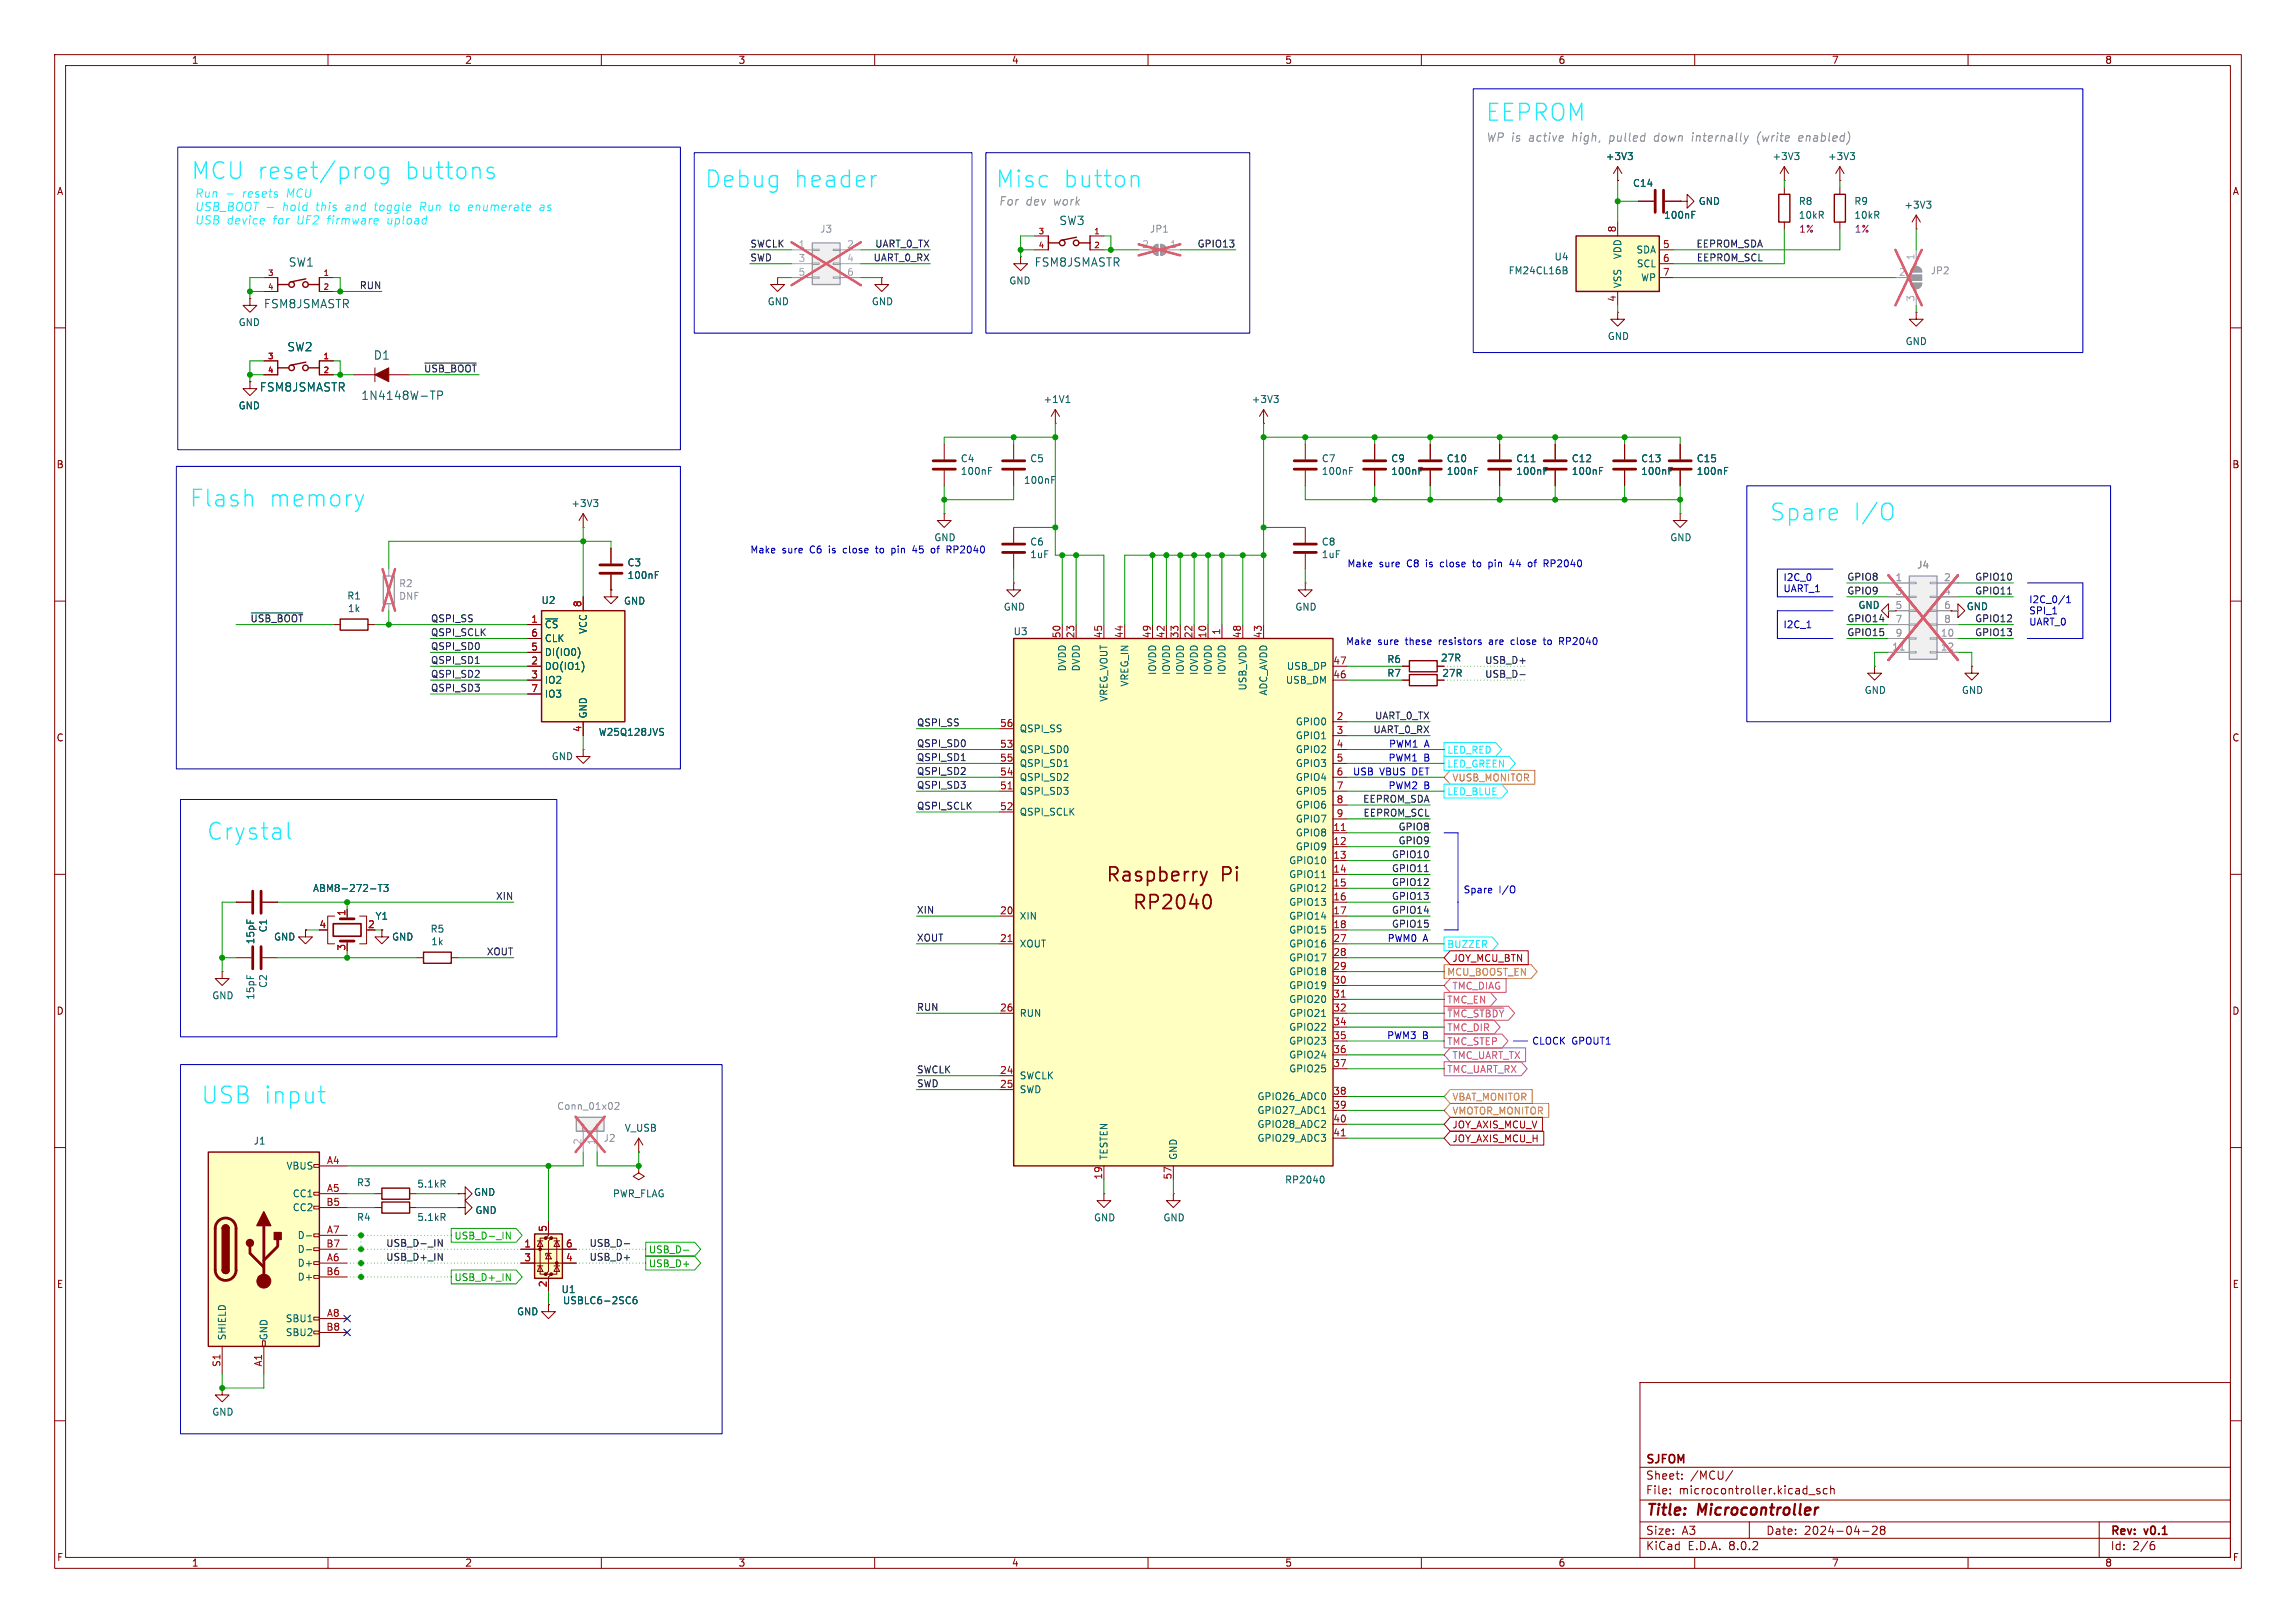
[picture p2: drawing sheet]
<svg xmlns="http://www.w3.org/2000/svg" width="420mm" height="297mm" viewBox="0 0 420 297" stroke-linecap="round" stroke-linejoin="round" font-family="sans-serif">
<defs><g id="words">
<g font-size="4.2" fill="#1de8ff">
<text x="271.7" y="22.5">EEPROM</text>
<text x="34.9" y="33.2">MCU reset/prog</text>
<text x="74.3" y="33.2">buttons</text>
<text x="128.9" y="34.7">Debug</text>
<text x="145.3" y="34.7">header</text>
<text x="182.1" y="34.7">Misc</text>
<text x="194.6" y="34.7">button</text>
<text x="34.6" y="93.1">Flash</text>
<text x="49.3" y="93.1">memory</text>
<text x="323.7" y="95.6">Spare</text>
<text x="339.1" y="95.6">I/O</text>
<text x="37.7" y="154.1">Crystal</text>
<text x="36.7" y="202.3">USB input</text>
</g>
<g font-size="3.5" fill="#840000">
<text x="202.2" y="161.8">Raspberry</text>
<text x="223.3" y="161.8">Pi</text>
<text x="207" y="166.8">RP2040</text>
</g>
<g font-size="2.8" fill="#840000">
<text x="301" y="277.9">Title:</text>
<text x="310.6" y="277.9">Microcontroller</text>
</g>
<g font-size="2.1" fill="#848484">
<text x="271.8" y="26.1">WP is</text>
<text x="279.6" y="26.1">active</text>
<text x="287.7" y="26.1">high,</text>
<text x="294.6" y="26.1">pulled</text>
<text x="302.9" y="26.1">down</text>
<text x="310" y="26.1">internally</text>
<text x="322.1" y="26.1">(write</text>
<text x="329.8" y="26.1">enabled)</text>
<text x="182.6" y="37.8">For</text>
<text x="187.6" y="37.8">dev</text>
<text x="192.7" y="37.8">work</text>
</g>
<g font-size="2.1" fill="#1de8ff">
<text x="35.6" y="36.4">Run</text>
<text x="35.6" y="38.8">USB_BOOT -</text>
<text x="35.6" y="41.3">USB device</text>
<text x="44.4" y="36.4">resets</text>
<text x="49.9" y="41.3">for</text>
<text x="51.7" y="38.8">hold</text>
<text x="52.6" y="36.4">MCU</text>
<text x="54.5" y="41.3">UF2</text>
<text x="57.9" y="38.8">this</text>
<text x="60.1" y="41.3">firmware</text>
<text x="63.5" y="38.8">and</text>
<text x="68.9" y="38.8">toggle</text>
<text x="71.2" y="41.3">upload</text>
<text x="77.3" y="38.8">Run</text>
<text x="82.9" y="38.8">to</text>
<text x="86.5" y="38.8">enumerate</text>
<text x="99.7" y="38.8">as</text>
</g>
<g font-size="2.1" fill="#006464">
<text x="193.7" y="41.4">SW3</text>
<text x="52.7" y="49">SW1</text>
<text x="189.2" y="49">FSM8JSMASTR</text>
<text x="48.2" y="56.6">FSM8JSMASTR</text>
<text x="52.5" y="64.5">SW2</text>
<text x="47.4" y="71.9">FSM8JSMASTR</text>
<text x="68.3" y="66">D1</text>
<text x="66" y="73.4">1N4148W-TP</text>
</g>
<g font-size="2.1" fill="#840000">
<text x="301" y="268.2">SJFOM</text>
<text x="301" y="273.7">File:</text>
<text x="301" y="271">Sheet:</text>
<text x="307.1" y="273.7">microcontroller.kicad_sch</text>
<text x="309.2" y="271">/MCU/</text>
<text x="301" y="281.1">Size:</text>
<text x="307.6" y="281.1">A3</text>
<text x="323" y="281.1">Date:</text>
<text x="330" y="281.1">2024-04-28</text>
<text x="386" y="281.3">Rev:</text>
<text x="392.4" y="281.3">v0.1</text>
<text x="301" y="283.9">KiCad</text>
<text x="308.7" y="283.9">E.D.A.</text>
<text x="316.3" y="283.9">8.0.2</text>
<text x="386" y="283.9">Id:</text>
<text x="390.1" y="283.9">2/6</text>
</g>
<g font-size="1.8" fill="#840000">
<text x="35" y="11.9">1</text>
<text x="85" y="11.9">2</text>
<text x="135" y="11.9">3</text>
<text x="185" y="11.9">4</text>
<text x="235" y="11.9">5</text>
<text x="285" y="11.9">6</text>
<text x="335" y="11.9">7</text>
<text x="385" y="11.9">8</text>
<text x="10.3" y="35.9">A</text>
<text x="408.3" y="35.9">A</text>
<text x="10.3" y="85.9">B</text>
<text x="408.2" y="85.9">B</text>
<text x="346.6" y="111.5">5</text>
<text x="355.5" y="111.5">6</text>
<text x="10.3" y="135.9">C</text>
<text x="408.2" y="135.9">C</text>
<text x="10.3" y="185.9">D</text>
<text x="408.2" y="185.9">D</text>
<text x="10.3" y="235.9">E</text>
<text x="408.3" y="235.9">E</text>
<text x="10.3" y="285.9">F</text>
<text x="35" y="286.9">1</text>
<text x="85" y="286.9">2</text>
<text x="135" y="286.9">3</text>
<text x="185" y="286.9">4</text>
<text x="235" y="286.9">5</text>
<text x="285" y="286.9">6</text>
<text x="335" y="286.9">7</text>
<text x="385" y="286.9">8</text>
<text x="408.3" y="285.9">F</text>
</g>
<g font-size="1.8" fill="#006464">
<text x="293.6" y="29.5">+3V3</text>
<text x="324.1" y="29.5">+3V3</text>
<text x="334.3" y="29.5">+3V3</text>
<text x="298.6" y="34.4">C14</text>
<text x="304.3" y="40.2">100nF</text>
<text x="310.6" y="37.7">GND</text>
<text x="328.9" y="37.7">R8</text>
<text x="328.9" y="40.2">10kR</text>
<text x="339.1" y="37.7">R9</text>
<text x="339.1" y="40.2">10kR</text>
<text x="348.3" y="38.4">+3V3</text>
<text x="284.3" y="47.9">U4</text>
<text x="296.8" y="47.5" transform="rotate(-90 296.8 47.5)">VDD</text>
<text x="299.3" y="46.6">SDA</text>
<text x="184.5" y="52.2">GND</text>
<text x="275.9" y="50.4">FM24CL16B</text>
<text x="296.8" y="52.8" transform="rotate(-90 296.8 52.8)">VSS</text>
<text x="299.3" y="49.1">SCL</text>
<text x="300.1" y="51.7">WP</text>
<text x="43.6" y="59.9">GND</text>
<text x="140.3" y="56.1">GND</text>
<text x="159.4" y="56.1">GND</text>
<text x="294" y="62.4">GND</text>
<text x="348.5" y="63.3">GND</text>
<text x="43.6" y="75.1">GND</text>
<text x="190.8" y="73.9">+1V1</text>
<text x="228.9" y="73.9">+3V3</text>
<text x="175.7" y="84.8">C4</text>
<text x="175.7" y="87.1">100nF</text>
<text x="187.2" y="88.7">100nF</text>
<text x="188.4" y="84.8">C5</text>
<text x="241.7" y="84.8">C7</text>
<text x="241.7" y="87.1">100nF</text>
<text x="254.4" y="84.8">C9</text>
<text x="254.4" y="87.1">100nF</text>
<text x="264.6" y="84.8">C10</text>
<text x="264.6" y="87.1">100nF</text>
<text x="277.3" y="84.8">C11</text>
<text x="277.3" y="87.1">100nF</text>
<text x="287.4" y="84.8">C12</text>
<text x="287.4" y="87.1">100nF</text>
<text x="300.1" y="84.8">C13</text>
<text x="300.1" y="87.1">100nF</text>
<text x="310.3" y="84.8">C15</text>
<text x="310.3" y="87.1">100nF</text>
<text x="104.4" y="93">+3V3</text>
<text x="170.8" y="99.2">GND</text>
<text x="188.4" y="100">C6</text>
<text x="241.7" y="100">C8</text>
<text x="305.4" y="99.2">GND</text>
<text x="114.7" y="103.8">C3</text>
<text x="114.7" y="106.1">100nF</text>
<text x="188.4" y="102.3">1uF</text>
<text x="241.7" y="102.3">1uF</text>
<text x="63.4" y="109.9">R1</text>
<text x="63.5" y="112.2">1k</text>
<text x="99" y="110.7">U2</text>
<text x="114" y="110.8">GND</text>
<text x="183.5" y="111.9">GND</text>
<text x="236.9" y="111.9">GND</text>
<text x="339.8" y="111.6">GND</text>
<text x="359.7" y="111.9">GND</text>
<text x="99.6" y="115.2">~{CS}</text>
<text x="99.6" y="117.7">CLK</text>
<text x="107.5" y="116.1" transform="rotate(-90 107.5 116.1)">VCC</text>
<text x="185.3" y="116.4">U3</text>
<text x="99.6" y="122.8">DO(IO1)</text>
<text x="99.6" y="125.3">IO2</text>
<text x="99.6" y="120.2">DI(IO0)</text>
<text x="195.2" y="123" transform="rotate(-90 195.2 123)">DVDD</text>
<text x="197.7" y="123" transform="rotate(-90 197.7 123)">DVDD</text>
<text x="206.6" y="125.7" transform="rotate(-90 206.6 125.7)">VREG_IN</text>
<text x="211.7" y="123.6" transform="rotate(-90 211.7 123.6)">IOVDD</text>
<text x="214.2" y="123.6" transform="rotate(-90 214.2 123.6)">IOVDD</text>
<text x="216.8" y="123.6" transform="rotate(-90 216.8 123.6)">IOVDD</text>
<text x="219.3" y="123.6" transform="rotate(-90 219.3 123.6)">IOVDD</text>
<text x="221.8" y="123.6" transform="rotate(-90 221.8 123.6)">IOVDD</text>
<text x="224.4" y="123.6" transform="rotate(-90 224.4 123.6)">IOVDD</text>
<text x="235.1" y="125.3">USB_DM</text>
<text x="235.3" y="122.8">USB_DP</text>
<text x="253.7" y="121.5">R6</text>
<text x="253.7" y="124.1">R7</text>
<text x="263.5" y="121.3">27R</text>
<text x="263.7" y="124.1">27R</text>
<text x="99.6" y="127.9">IO3</text>
<text x="107.5" y="131.6" transform="rotate(-90 107.5 131.6)">GND</text>
<text x="202.8" y="128.5" transform="rotate(-90 202.8 128.5)">VREG_VOUT</text>
<text x="228.2" y="126.5" transform="rotate(-90 228.2 126.5)">USB_VDD</text>
<text x="232" y="127.4" transform="rotate(-90 232 127.4)">ADC_AVDD</text>
<text x="341" y="127.2">GND</text>
<text x="358.8" y="127.2">GND</text>
<text x="109.4" y="134.8">W25Q128JVS</text>
<text x="186.4" y="134.2">QSPI_SS</text>
<text x="236.9" y="132.9">GPIO0</text>
<text x="236.9" y="135.5">GPIO1</text>
<text x="100.8" y="139.3">GND</text>
<text x="186.4" y="138">QSPI_SD0</text>
<text x="186.4" y="143.1">QSPI_SD2</text>
<text x="186.4" y="140.6">QSPI_SD1</text>
<text x="236.9" y="138">GPIO2</text>
<text x="236.9" y="140.6">GPIO3</text>
<text x="236.9" y="143.1">GPIO4</text>
<text x="186.4" y="145.6">QSPI_SD3</text>
<text x="186.4" y="149.5">QSPI_SCLK</text>
<text x="236.9" y="145.6">GPIO5</text>
<text x="236.9" y="148.2">GPIO6</text>
<text x="236.9" y="153.3">GPIO8</text>
<text x="236.9" y="155.8">GPIO9</text>
<text x="236.9" y="150.7">GPIO7</text>
<text x="235.7" y="158.3">GPIO10</text>
<text x="235.7" y="160.9">GPIO11</text>
<text x="57.2" y="163.4">ABM8-272-T3</text>
<text x="235.7" y="163.4">GPIO12</text>
<text x="235.7" y="166">GPIO13</text>
<text x="46.7" y="172.9" transform="rotate(-90 46.7 172.9)">15pF</text>
<text x="49" y="170.7" transform="rotate(-90 49 170.7)">C1</text>
<text x="50" y="172.3">GND</text>
<text x="68.6" y="168.5">Y1</text>
<text x="71.6" y="172.3">GND</text>
<text x="78.7" y="170.9">R5</text>
<text x="78.8" y="173.2">1k</text>
<text x="186.4" y="168.5">XIN</text>
<text x="186.4" y="173.6">XOUT</text>
<text x="235.7" y="168.5">GPIO14</text>
<text x="235.7" y="171">GPIO15</text>
<text x="235.7" y="173.6">GPIO16</text>
<text x="235.7" y="176.1">GPIO17</text>
<text x="235.7" y="178.7">GPIO18</text>
<text x="38.7" y="183.1">GND</text>
<text x="46.7" y="183.1" transform="rotate(-90 46.7 183.1)">15pF</text>
<text x="49" y="180.9" transform="rotate(-90 49 180.9)">C2</text>
<text x="235.7" y="181.2">GPIO19</text>
<text x="235.7" y="183.7">GPIO20</text>
<text x="186.4" y="186.3">RUN</text>
<text x="235.7" y="186.3">GPIO21</text>
<text x="235.7" y="188.8">GPIO22</text>
<text x="235.7" y="191.4">GPIO23</text>
<text x="186.4" y="197.7">SWCLK</text>
<text x="235.7" y="193.9">GPIO24</text>
<text x="235.7" y="196.4">GPIO25</text>
<text x="186.4" y="200.3">SWD</text>
<text x="229.9" y="201.5">GPIO26_ADC0</text>
<text x="46.3" y="209.7">J1</text>
<text x="114.2" y="207.3">V_USB</text>
<text x="229.9" y="204.1">GPIO27_ADC1</text>
<text x="229.9" y="206.6">GPIO28_ADC2</text>
<text x="229.9" y="209.1">GPIO29_ADC3</text>
<text x="52.3" y="214.2">VBUS</text>
<text x="202.8" y="212.3" transform="rotate(-90 202.8 212.3)">TESTEN</text>
<text x="215.5" y="212.3" transform="rotate(-90 215.5 212.3)">GND</text>
<text x="53.5" y="219.3">CC1</text>
<text x="53.5" y="221.8">CC2</text>
<text x="65.2" y="217.3">R3</text>
<text x="76.2" y="217.5">5.1kR</text>
<text x="86.6" y="219">GND</text>
<text x="112" y="219.3">PWR_FLAG</text>
<text x="235" y="216.8">RP2040</text>
<text x="54.4" y="226.9">D-</text>
<text x="65.2" y="223.6">R4</text>
<text x="76.2" y="223.6">5.1kR</text>
<text x="86.9" y="222.4">GND</text>
<text x="200" y="223.7">GND</text>
<text x="212.7" y="223.7">GND</text>
<text x="54.4" y="232">D+</text>
<text x="54.4" y="229.5">D-</text>
<text x="54.4" y="234.5">D+</text>
<text x="102.6" y="236.8">U1</text>
<text x="102.9" y="238.9">USBLC6-2SC6</text>
<text x="41.5" y="245.4" transform="rotate(-90 41.5 245.4)">SHIELD</text>
<text x="49.1" y="245.4" transform="rotate(-90 49.1 245.4)">GND</text>
<text x="52.2" y="242.2">SBU1</text>
<text x="52.2" y="244.7">SBU2</text>
<text x="94.5" y="240.9">GND</text>
<text x="38.7" y="259.3">GND</text>
</g>
<g font-size="1.8" fill="#0f0f0f">
<text x="137.2" y="45.4">SWCLK</text>
<text x="137.2" y="47.9">SWD</text>
<text x="159.7" y="47.9">UART_0_RX</text>
<text x="160" y="45.4">UART_0_TX</text>
<text x="219" y="45.4">GPIO13</text>
<text x="310.2" y="45.4">EEPROM_SDA</text>
<text x="310.3" y="47.9">EEPROM_SCL</text>
<text x="65.7" y="53">RUN</text>
<text x="77.5" y="68.2">~{USB_BOOT}</text>
<text x="337.8" y="106.3">GPIO8</text>
<text x="361.2" y="106.3">GPIO10</text>
<text x="45.7" y="114">~{USB_BOOT}</text>
<text x="78.7" y="114">QSPI_SS</text>
<text x="337.8" y="114">GPIO14</text>
<text x="337.8" y="108.9">GPIO9</text>
<text x="361.2" y="114">GPIO12</text>
<text x="361.2" y="108.9">GPIO11</text>
<text x="78.7" y="119">QSPI_SD0</text>
<text x="78.7" y="116.5">QSPI_SCLK</text>
<text x="337.8" y="116.5">GPIO15</text>
<text x="361.2" y="116.5">GPIO13</text>
<text x="78.7" y="124.1">QSPI_SD2</text>
<text x="78.7" y="121.6">QSPI_SD1</text>
<text x="271.6" y="124.1">USB_D-</text>
<text x="271.6" y="121.6">USB_D+</text>
<text x="78.7" y="126.7">QSPI_SD3</text>
<text x="251.4" y="131.7">UART_0_TX</text>
<text x="167.6" y="133">QSPI_SS</text>
<text x="167.6" y="136.8">QSPI_SD0</text>
<text x="251.1" y="134.3">UART_0_RX</text>
<text x="167.6" y="141.9">QSPI_SD2</text>
<text x="167.6" y="139.4">QSPI_SD1</text>
<text x="167.6" y="144.4">QSPI_SD3</text>
<text x="167.6" y="148.2">QSPI_SCLK</text>
<text x="249.3" y="147">EEPROM_SDA</text>
<text x="249.3" y="149.5">EEPROM_SCL</text>
<text x="255.7" y="152.1">GPIO8</text>
<text x="255.7" y="154.6">GPIO9</text>
<text x="254.5" y="159.7">GPIO11</text>
<text x="254.5" y="157.1">GPIO10</text>
<text x="90.6" y="164.8">XIN</text>
<text x="167.6" y="167.3">XIN</text>
<text x="254.5" y="162.2">GPIO12</text>
<text x="254.5" y="164.8">GPIO13</text>
<text x="254.5" y="167.3">GPIO14</text>
<text x="167.6" y="172.4">XOUT</text>
<text x="254.5" y="169.8">GPIO15</text>
<text x="88.9" y="174.9">XOUT</text>
<text x="167.6" y="185.1">RUN</text>
<text x="167.6" y="196.5">SWCLK</text>
<text x="167.6" y="199">SWD</text>
<text x="70.6" y="230.8">USB_D+_IN</text>
<text x="70.6" y="228.3">USB_D-_IN</text>
<text x="107.7" y="228.3">USB_D-</text>
<text x="107.7" y="230.8">USB_D+</text>
</g>
<g font-size="1.8" fill="#aaa">
<text x="146" y="45.5">1</text>
<text x="154.9" y="45.5">2</text>
<text x="208.8" y="45.5">2</text>
<text x="213.9" y="45.5">1</text>
<text x="350.3" y="47.7" transform="rotate(-90 350.3 47.7)">1</text>
<text x="146" y="48">3</text>
<text x="146" y="50.5">5</text>
<text x="154.9" y="48">4</text>
<text x="154.9" y="50.5">6</text>
<text x="347.3" y="50.5">2</text>
<text x="350.3" y="55.3" transform="rotate(-90 350.3 55.3)">3</text>
<text x="346.6" y="106.4">1</text>
<text x="355.5" y="106.4">2</text>
<text x="346.6" y="109">3</text>
<text x="355.5" y="109">4</text>
<text x="346" y="119.1">11</text>
<text x="346.6" y="114">7</text>
<text x="346.6" y="116.6">9</text>
<text x="354.9" y="116.6">10</text>
<text x="354.9" y="119.1">12</text>
<text x="355.5" y="114">8</text>
<text x="106.4" y="209.6" transform="rotate(-90 106.4 209.6)">2</text>
<text x="109" y="209.6" transform="rotate(-90 109 209.6)">1</text>
</g>
<g font-size="1.8" fill="#989898">
<text x="149.9" y="42.8">J3</text>
<text x="210.3" y="42.8">JP1</text>
<text x="353.1" y="50.4">JP2</text>
<text x="72.9" y="107.6">R2</text>
<text x="350.6" y="104.2">J4</text>
<text x="72.9" y="110">DNF</text>
<text x="101.8" y="203.3">Conn_01x02</text>
<text x="110.3" y="209.1">J2</text>
</g>
<g font-size="1.8" fill="#a90000">
<text x="295.7" y="42.6" transform="rotate(-90 295.7 42.6)">8</text>
<text x="304.1" y="45.5">5</text>
<text x="304.1" y="48">6</text>
<text x="304.1" y="50.5">7</text>
<text x="295.7" y="55.3" transform="rotate(-90 295.7 55.3)">4</text>
<text x="106.4" y="111.2" transform="rotate(-90 106.4 111.2)">8</text>
<text x="97.1" y="114">1</text>
<text x="97.1" y="119.1">5</text>
<text x="97.1" y="116.6">6</text>
<text x="194.1" y="116.9" transform="rotate(-90 194.1 116.9)">50</text>
<text x="196.6" y="116.9" transform="rotate(-90 196.6 116.9)">23</text>
<text x="201.7" y="116.9" transform="rotate(-90 201.7 116.9)">45</text>
<text x="205.5" y="116.9" transform="rotate(-90 205.5 116.9)">44</text>
<text x="210.6" y="116.9" transform="rotate(-90 210.6 116.9)">49</text>
<text x="213.1" y="116.9" transform="rotate(-90 213.1 116.9)">42</text>
<text x="215.6" y="116.9" transform="rotate(-90 215.6 116.9)">33</text>
<text x="218.2" y="116.9" transform="rotate(-90 218.2 116.9)">22</text>
<text x="220.7" y="116.9" transform="rotate(-90 220.7 116.9)">10</text>
<text x="223.3" y="116.3" transform="rotate(-90 223.3 116.3)">1</text>
<text x="227.1" y="116.9" transform="rotate(-90 227.1 116.9)">48</text>
<text x="230.9" y="116.9" transform="rotate(-90 230.9 116.9)">43</text>
<text x="97.1" y="121.7">2</text>
<text x="97.1" y="124.2">3</text>
<text x="243.8" y="124.2">46</text>
<text x="243.8" y="121.7">47</text>
<text x="97.1" y="126.7">7</text>
<text x="244.4" y="131.8">2</text>
<text x="106.4" y="134.1" transform="rotate(-90 106.4 134.1)">4</text>
<text x="182.8" y="136.9">53</text>
<text x="182.8" y="133.1">56</text>
<text x="244.4" y="134.4">3</text>
<text x="244.4" y="136.9">4</text>
<text x="182.8" y="142">54</text>
<text x="182.8" y="139.4">55</text>
<text x="244.4" y="139.4">5</text>
<text x="244.4" y="142">6</text>
<text x="182.8" y="144.5">51</text>
<text x="182.8" y="148.3">52</text>
<text x="244.4" y="144.5">7</text>
<text x="244.4" y="147.1">8</text>
<text x="244.4" y="149.6">9</text>
<text x="243.8" y="152.1">11</text>
<text x="243.8" y="154.7">12</text>
<text x="243.8" y="157.2">13</text>
<text x="243.8" y="159.8">14</text>
<text x="63.2" y="167.7" transform="rotate(-90 63.2 167.7)">1</text>
<text x="182.8" y="167.4">20</text>
<text x="243.8" y="162.3">15</text>
<text x="243.8" y="164.8">16</text>
<text x="243.8" y="167.4">17</text>
<text x="58.3" y="169.9">4</text>
<text x="67.2" y="169.9">2</text>
<text x="182.8" y="172.5">21</text>
<text x="243.8" y="169.9">18</text>
<text x="243.8" y="172.5">27</text>
<text x="63.2" y="174.1" transform="rotate(-90 63.2 174.1)">3</text>
<text x="243.8" y="175">28</text>
<text x="243.8" y="177.5">29</text>
<text x="182.8" y="185.2">26</text>
<text x="243.8" y="180.1">30</text>
<text x="243.8" y="182.6">31</text>
<text x="243.8" y="185.2">32</text>
<text x="243.8" y="187.7">34</text>
<text x="243.8" y="190.2">35</text>
<text x="182.8" y="196.6">24</text>
<text x="243.8" y="192.8">36</text>
<text x="243.8" y="195.3">37</text>
<text x="182.8" y="199.1">25</text>
<text x="243.8" y="200.4">38</text>
<text x="243.8" y="202.9">39</text>
<text x="243.8" y="205.5">40</text>
<text x="243.8" y="208">41</text>
<text x="59.7" y="213.1">A4</text>
<text x="201.7" y="215.9" transform="rotate(-90 201.7 215.9)">19</text>
<text x="214.4" y="215.9" transform="rotate(-90 214.4 215.9)">57</text>
<text x="59.6" y="220.7">B5</text>
<text x="59.7" y="218.2">A5</text>
<text x="59.7" y="225.8">A7</text>
<text x="100.1" y="225.5" transform="rotate(-90 100.1 225.5)">5</text>
<text x="59.6" y="233.4">B6</text>
<text x="59.6" y="228.3">B7</text>
<text x="59.7" y="230.9">A6</text>
<text x="95.8" y="228.3">1</text>
<text x="95.8" y="230.9">3</text>
<text x="103.4" y="230.9">4</text>
<text x="103.4" y="228.3">6</text>
<text x="100.1" y="235.7" transform="rotate(-90 100.1 235.7)">2</text>
<text x="59.6" y="243.6">B8</text>
<text x="59.7" y="241">A8</text>
<text x="40.4" y="250.2" transform="rotate(-90 40.4 250.2)">S1</text>
<text x="48" y="250.2" transform="rotate(-90 48 250.2)">A1</text>
</g>
<g font-size="1.8" fill="#840084">
<text x="329" y="42.8">1%</text>
<text x="339.2" y="42.8">1%</text>
</g>
<g font-size="1.8" fill="#0000c2">
<text x="137.2" y="101.4">Make</text>
<text x="143" y="101.4">sure</text>
<text x="148.3" y="101.4">C6</text>
<text x="151.9" y="101.4">is</text>
<text x="154.7" y="101.4">close</text>
<text x="160.9" y="101.4">to</text>
<text x="164" y="101.4">pin</text>
<text x="168" y="101.4">45</text>
<text x="171.6" y="101.4">of</text>
<text x="174.7" y="101.4">RP2040</text>
<text x="246.4" y="103.9">Make</text>
<text x="252.3" y="103.9">sure</text>
<text x="257.5" y="103.9">C8</text>
<text x="261.1" y="103.9">is</text>
<text x="263.9" y="103.9">close</text>
<text x="270.1" y="103.9">to</text>
<text x="273.2" y="103.9">pin</text>
<text x="277.3" y="103.9">44</text>
<text x="280.8" y="103.9">of</text>
<text x="283.9" y="103.9">RP2040</text>
<text x="326.1" y="106.5">I2C_0</text>
<text x="326.1" y="108.6">UART_1</text>
<text x="371.1" y="110.6">I2C_0/1</text>
<text x="371.1" y="112.6">SPI_1</text>
<text x="246.1" y="118.1">Make</text>
<text x="252" y="118.1">sure</text>
<text x="257.2" y="118.1">these</text>
<text x="263.5" y="118.1">resistors</text>
<text x="272.9" y="118.1">are</text>
<text x="277.1" y="118.1">close</text>
<text x="283.3" y="118.1">to</text>
<text x="286.3" y="118.1">RP2040</text>
<text x="326.1" y="115.2">I2C_1</text>
<text x="371.1" y="114.7">UART_0</text>
<text x="254" y="137">PWM1</text>
<text x="260.5" y="137">A</text>
<text x="247.4" y="142.1">USB</text>
<text x="252.4" y="142.1">VBUS</text>
<text x="253.9" y="139.6">PWM1</text>
<text x="258.4" y="142.1">DET</text>
<text x="260.5" y="139.6">B</text>
<text x="253.9" y="144.6">PWM2</text>
<text x="260.5" y="144.6">B</text>
<text x="267.6" y="163.7">Spare</text>
<text x="274.2" y="163.7">I/O</text>
<text x="253.7" y="172.6">PWM0</text>
<text x="260.3" y="172.6">A</text>
<text x="253.6" y="190.4">PWM3</text>
<text x="260.2" y="190.4">B</text>
<text x="280.2" y="191.4">CLOCK</text>
<text x="287.5" y="191.4">GPOUT1</text>
</g>
<g font-size="1.8" fill="#0ff">
<text x="264.6" y="138.1">LED_RED</text>
<text x="264.6" y="140.7">LED_GREEN</text>
<text x="264.6" y="145.7">LED_BLUE</text>
<text x="264.6" y="173.7">BUZZER</text>
</g>
<g font-size="1.8" fill="#dd8500">
<text x="265.6" y="143.2">VUSB_MONITOR</text>
<text x="264.6" y="178.8">MCU_BOOST_EN</text>
<text x="265.6" y="201.6">VBAT_MONITOR</text>
<text x="265.6" y="204.2">VMOTOR_MONITOR</text>
</g>
<g font-size="1.8" fill="#c20000">
<text x="265.6" y="176.2">JOY_MCU_BTN</text>
<text x="265.6" y="206.7">JOY_AXIS_MCU_V</text>
<text x="265.6" y="209.2">JOY_AXIS_MCU_H</text>
</g>
<g font-size="1.8" fill="#c200c2">
<text x="264.6" y="183.8">TMC_EN</text>
<text x="265.6" y="181.3">TMC_DIAG</text>
<text x="264.6" y="188.9">TMC_DIR</text>
<text x="264.6" y="186.4">~{TMC_STBDY}</text>
<text x="264.6" y="191.5">TMC_STEP</text>
<text x="264.6" y="196.5">TMC_UART_RX</text>
<text x="265.6" y="194">TMC_UART_TX</text>
</g>
<g font-size="1.8" fill="#00c200">
<text x="83" y="227">USB_D-_IN</text>
<text x="118.6" y="232.1">USB_D+</text>
<text x="118.6" y="229.6">USB_D-</text>
<text x="83" y="234.6">USB_D+_IN</text>
</g>
<g font-size="1.4" fill="#a90000">
<text x="189.9" y="42.9">3</text>
<text x="189.9" y="45.5">4</text>
<text x="200" y="42.9">1</text>
<text x="200" y="45.5">2</text>
<text x="48.9" y="50.5">3</text>
<text x="48.9" y="53.1">4</text>
<text x="59.1" y="50.5">1</text>
<text x="59.1" y="53.1">2</text>
<text x="48.9" y="65.8">3</text>
<text x="59.1" y="65.8">1</text>
<text x="48.9" y="68.3">4</text>
<text x="59.1" y="68.3">2</text>
</g>
</g></defs>
<g fill="none" stroke="#840000" stroke-width=".18">
<path d="M10 10h400v277h-400zM12 12h396v273h-396zM60 10v2M110 10v2M160 10v2M210 10v2M260 10v2M310 10v2M360 10v2M10 60h2M408 60h2M64.8 68.6h3.8"/>
<path d="M68.6 67.3v2.6M71.1 68.6h3.8M10 110h2M345.4 111.8v-1.3l-1.2 1.3 1.2 1.2v-1.2h1.3M408 110h2M10 160h2M408 160h2M10 210h2M408 210h2M10 260h2M300 253h108v32h-108zM408 260h2"/>
<path d="M300 278.5h108M300 274.5h108M300 268.5h108M305.5 273.2v.2M305.5 272.5v.1M307.7 270.5v.2M307.7 269.8v.1M316.9 269.1l-1.2 1.9M320 278.5v3M330.9 273.5h1.1M332.9 272.5l-.4-.1-.2 .2 .1 .2 .5 .2v.3h-.6M334.2 272.5l-.4-.1-.3 .3v.4l.2 .2h.5"/>
<path d="M334.9 272.5l.2-.1 .3 .1 .1 .9M334.9 271.9v1.5M342.5 279.4l.6-.1 .2 .1 .1 .3-1 1.1h1M344.2 279.9l-.3-.3 .3-.3h.3l.3 .3-.3 .3M344.2 279.9l-.3 .3v.3l.3 .3h.3l.3-.3-.1-.4-.2-.2M344.2 279.9h.3M384 278.5v6.5M60 285v2M110 285v2M160 285v2M210 285v2M260 285v2"/>
<path d="M300 281.5h108M310 285v2M340.7 280.2h1.2M360 285v2M393.6 282.7h.3l.3 .2-.1 .5-.5 .2M394 282.1l-.4 .1"/>
</g>
<path d="M332.6 275.9l-.5 .2" fill="none" stroke="#840000" stroke-width=".4"/>
<path d="M68.6 68.6l2.5-1.3v2.6z" fill="#840000" stroke="#840000" stroke-width=".18"/>
<path d="M78.7 71.6h.9M80.1 72.4l.7-.1 .2-.2-.1-.4-.2-.1h-.6v1.5" fill="none" stroke="#006464" stroke-width=".18"/>
<path d="M148.6 44.5h5.1v7.6h-5.1z" fill="#f0f0f0"/>
<g fill="none" stroke="#a1a1a1" stroke-width=".18">
<path d="M144.8 45.7h3.8M144.8 48.3h3.8M144.8 50.8h3.8M148.6 50.7h1.3v.2h-1.3zM148.6 48.1h1.3v.3h-1.3zM148.6 45.6h1.3v.2h-1.3zM152.4 50.7h1.3v.2h-1.3zM152.4 48.1h1.3v.3h-1.3zM152.4 45.6h1.3v.2h-1.3zM153.7 45.7h3.8M153.7 48.3h3.8M153.7 50.8h3.8"/>
<path d="M71.1 104.1v1.3M71.1 110.5v1.3"/>
</g>
<path d="M148.6 44.5h5.1v7.6h-5.1zM70.1 105.4h2v5.1h-2z" fill="none" stroke="#a1a1a1" stroke-width=".25"/>
<path d="M144.8 44.3l12.7 7.9M157.5 44.3l-12.7 7.9M70 104.1l2.3 7.7M72.3 104.1l-2.3 7.7" fill="none" stroke="#e65255" stroke-width=".46"/>
<g fill="none" stroke="#840000" stroke-width=".18">
<path d="M142.2 50.8v1.3h1.3l-1.3 1.2-1.2-1.2h1.2M142.2 50.8h.1M161.3 50.8v1.3h1.3l-1.3 1.2-1.3-1.2h1.3M161.3 50.8h.1M186.7 47v1.3h-1.3l1.3 1.2 1.3-1.2h-1.3M186.7 47h.1M189.2 43.2h2.6M189.2 45.7h2.6M199.4 43.2h2.5M199.4 45.7h2.5M193 77.5h.1M193 74.9l-.7 1.3"/>
<path d="M193 74.9v2.6M193 74.9l.8 1.3M172.7 81.3v2.8M172.7 86.1v2.8M185.4 96.5v2.8M284.5 81.3v2.8M284.5 86.1v2.8M185.4 101.3v2.8M256.5 121.9h1.3M256.5 124.5h1.3M262.9 121.9h1.3M262.9 124.5h1.3"/>
</g>
<g fill="none" stroke="#840000" stroke-width=".25">
<path d="M191.8 43.2v2.5M191.8 44.5h2M196.9 43.4l-2.8 .6M197.4 44.5h2M199.4 43.2v2.5M257.8 120.9h5.1v2h-5.1zM257.8 123.4h5.1v2.1h-5.1z"/>
<circle cx="194.3" cy="44.5" r=".51"/>
<circle cx="196.9" cy="44.5" r=".51"/>
</g>
<path d="M195 73.7h.7M195.1 72.7l.3-.3v1.3M180.8 86.1h.5M180.8 85.5h.6M292.6 86.1h.4M292.6 85.5h.6" fill="none" stroke="#006464" stroke-width=".18"/>
<path d="M170.7 85.9h4.1M170.7 84.3h4.1M183.4 99.6h4.1M282.4 85.9h4.1M282.4 84.3h4.1M183.4 101.1h4.1" fill="none" stroke="#840000" stroke-width=".51"/>
<path d="M288.3 43.2h15.2v10.1h-15.2z" fill="#ffffc2"/>
<path d="M325.4 35.6h2v5h-2zM335.5 35.6h2.1v5h-2.1zM288.3 43.2h15.2v10.1h-15.2zM62.2 113.3h5.1v2h-5.1z" fill="none" stroke="#840000" stroke-width=".25"/>
<g fill="none" stroke="#840000" stroke-width=".18">
<path d="M295.9 33h.1M295.9 30.5v2.5M295.9 30.5l-.8 1.3M295.9 30.5l.8 1.3M299.7 36.8h2.8M304.5 36.8h2.8M326.4 33h.1M326.4 30.5v2.5M326.4 34.3v1.3M326.4 30.5l-.8 1.3M326.4 30.5l.8 1.3M336.5 33h.1"/>
<path d="M336.5 30.5v2.5M336.5 34.3v1.3M336.5 30.5l-.7 1.3M336.5 30.5l.8 1.3M350.5 39.4l-.7 1.2M350.5 39.4v2.5M350.5 39.4l.8 1.2M295.9 40.6v2.6M295.9 53.3v2.6M303.5 45.7h2.6M303.5 48.3h2.6M303.5 50.8h2.6"/>
<path d="M326.4 40.6v1.3M336.5 40.6v1.3M350.5 57.2v1.2h1.3l-1.3 1.3-1.3-1.3h1.3M350.5 57.2h.1M350.5 41.9h.1M61 114.3h1.2M67.3 114.3h1.3M111.8 108v1.2h1.2l-1.2 1.3-1.3-1.3h1.3M111.8 108h.1M111.8 100.3v2.8M111.8 105.2v2.8M106.7 137.2v1.2h1.2l-1.2 1.3-1.3-1.3h1.3"/>
<path d="M106.7 137.2h.1"/>
</g>
<g fill="none" stroke="#006464" stroke-width=".18">
<path d="M297.8 27.9h.8l-.4 .5M298.3 28.4l.3 .3v.3l-.3 .2M309.5 39.3h.4M309.5 38.7h.6M328.3 27.9h.8l-.5 .5M328.8 28.4l.3 .3v.3l-.3 .2M338.4 27.9h.8l-.4 .5M339 28.4l.2 .3v.3l-.2 .2M352.4 36.8h.8l-.4 .5M353 37.3l.2 .3v.3l-.2 .2M285.9 48.8l.6 .2 .1 .2-.2 .2M285.9 49.4h.5"/>
<path d="M286.4 49.4l.3 .3-.1 .3-.7 .1M119.9 105.2h.4M119.9 104.6h.6"/>
</g>
<path d="M346.7 50.8h2.8M349.5 51.8h2a1.02 1.02 0 0 1-1 1 1.02 1.02 0 0 1-1-1zM349.8 49.1a1.02 1.02 0 0 1 1.1-.3 1.02 1.02 0 0 1 .6 1h-2zM350.5 45.7v3.1M350.5 52.8v3.1" fill="none" stroke="#a1a1a1" stroke-width=".18"/>
<g fill="#a1a1a1" stroke="#a1a1a1" stroke-width=".18">
<path d="M349.8 49.1a1.02 1.02 0 0 1 1.1-.3 1.02 1.02 0 0 1 .6 1h-2z"/>
<path d="M349.5 50.3h2v1h-2z"/>
<path d="M349.5 51.8h2a1.02 1.02 0 0 1-1 1 1.02 1.02 0 0 1-1-1z"/>
</g>
<path d="M346.7 45.7l4.8 10.2M351.5 45.7l-4.8 10.2" fill="none" stroke="#e65255" stroke-width=".46"/>
<path d="M302.8 34.8v4.1M304.3 34.8v4.1M109.7 104.9h4.1M109.7 103.4h4.1" fill="none" stroke="#840000" stroke-width=".51"/>
<path d="M99.1 111.8h15.2v20.3h-15.2z" fill="#ffffc2"/>
<path d="M99.1 111.8h15.2v20.3h-15.2zM77.5 174.2h5v2.1h-5zM69.8 217.4h5.1v2.1h-5.1z" fill="none" stroke="#840000" stroke-width=".25"/>
<g fill="none" stroke="#840000" stroke-width=".18">
<path d="M231.1 77.5h.1M231.1 74.9l-.7 1.3M231.1 74.9v2.6M231.1 74.9l.8 1.3M172.7 94v1.3h1.3l-1.3 1.2-1.3-1.2h1.3M172.7 94h.1M185.4 81.3v2.8M185.4 86.1v2.8M96.5 114.3h2.6M96.5 119.4h2.6M96.5 116.8h2.6M106.7 109.2v2.6"/>
<path d="M96.5 121.9h2.6M96.5 124.5h2.6M96.5 127h2.6M106.7 132.1v2.5M55.9 170.2v1.3h1.2l-1.2 1.2-1.3-1.2h1.3M55.9 170.2h.1M59.7 170.2h.2M61.2 167.6h-1.3v5.1h1.3M63.5 166.4v1.2M63.5 172.2v.5M65.8 167.6h1.3v5.1h-1.3M69.8 170.2v1.3h1.3l-1.3 1.2-1.2-1.2h1.2"/>
<path d="M69.8 170.2h.1M76.2 175.3h1.3M82.5 175.3h1.3M68.6 218.4h1.2M74.9 218.4h1.3"/>
</g>
<g fill="none" stroke="#006464" stroke-width=".18">
<path d="M233 72.4h.8l-.4 .5M233.6 72.9l.2 .2v.3l-.2 .3M192.4 87.8h.4M192.4 87.2h.6M105.8 118.6a1.49 1.49 0 0 1 0 1.8M106.7 121.6v.8M120.9 133.3l.5 .1M121.1 134l.3 .2-.3 .4M67.8 162.7h1M69.2 161.9h.7M69.5 161.9v1.2M70.2 161.9h.8l-.4 .5 .3 .1v.5l-.2 .1-.5-.1"/>
<path d="M81 216.6l.4 .6M81.4 216.1v.4"/>
</g>
<path d="M61 169h5v2.3h-5z" fill="none" stroke="#840000" stroke-width=".3"/>
<path d="M183.4 85.9h4.1M183.4 84.3h4.1M62.2 168.1h2.6M62.2 172.2h2.6" fill="none" stroke="#840000" stroke-width=".51"/>
<path d="M97.8 225.8h5.1v8.1h-5.1z" fill="#ffffc2"/>
<g fill="#840000" stroke="#840000" stroke-width=".18">
<circle cx="98.8" cy="228.6" r=".25"/>
<circle cx="99.8" cy="233.2" r=".25"/>
<circle cx="99.8" cy="226.6" r=".25"/>
<circle cx="100.8" cy="233.2" r=".25"/>
<circle cx="100.8" cy="226.6" r=".25"/>
<circle cx="101.9" cy="231.1" r=".25"/>
</g>
<g fill="none" stroke="#840000" stroke-width=".18">
<path d="M342.9 121.9v1.3h1.3l-1.3 1.3-1.3-1.3h1.3M342.9 121.9h.1M116.8 213.4v1.2l1.1 .7-1.1 .6-1-.6 1-.7M116.8 213.4h.1M68.6 221h1.2M74.9 221h1.3M95.2 231.1h10.2M95.2 228.6h10.2M98.3 231.6h1M98.3 227.1h1M98.8 227.1l.5 1h-1zM98.8 231.6l.5 1.1h-1z"/>
<path d="M99.8 226.6h-1v6.6h1M100.3 229.4l.5 1h-1zM100.3 223.5v2.6l-.5 .5h1l-.5 .5v5.6l-.5 .5h1l-.5 .5v2.5M100.8 229.4h-1v.3M100.8 226.6h1.1v6.6h-1.1M101.3 231.6h1.1M101.3 227.1h1.1M101.9 231.6l.5 1.1h-1.1zM101.9 227.1l.5 1h-1.1z"/>
</g>
<path d="M69.8 220h5.1v2h-5.1zM97.8 225.8h5.1v8.1h-5.1z" fill="none" stroke="#840000" stroke-width=".25"/>
<path d="M81 222.7l.4 .6M81.4 222.2v.4M116.4 237.3l-.4 .1a.86 .86 0 0 0 0 1.2l.5-.1v-.5l-.2-.2-.4 .1-.1 .1" fill="none" stroke="#006464" stroke-width=".18"/>
<path d="M208.3 45.7h2.5M211.1 45l.7-.3v2a1.02 1.02 0 0 1-.9-.6 1.02 1.02 0 0 1 .2-1.1zM212.3 44.7a1.02 1.02 0 0 1 1.1 1 1.02 1.02 0 0 1-1.1 1zM213.4 45.7h2.5" fill="none" stroke="#a1a1a1" stroke-width=".18"/>
<g fill="#a1a1a1" stroke="#a1a1a1" stroke-width=".18">
<path d="M212.3 44.7a1.02 1.02 0 0 1 1.1 1 1.02 1.02 0 0 1-1.1 1z"/>
<path d="M211.1 45l.7-.3v2a1.02 1.02 0 0 1-.9-.6 1.02 1.02 0 0 1 .2-1.1z"/>
</g>
<path d="M208.3 44.7l7.6 2M215.9 44.7l-7.6 2" fill="none" stroke="#e65255" stroke-width=".46"/>
<path d="M349.2 105.4h5.1v15.3h-5.1z" fill="#f0f0f0"/>
<g fill="none" stroke="#a1a1a1" stroke-width=".18">
<path d="M345.4 106.7h3.8M345.4 116.8h3.8M345.4 119.4h3.8M345.4 109.2h3.8M345.4 111.8h3.8M345.4 114.3h3.8M349.2 119.3h1.3v.2h-1.3zM349.2 116.7h1.3v.3h-1.3zM349.2 114.2h1.3v.2h-1.3zM349.2 111.6h1.3v.3h-1.3zM349.2 109.1h1.3v.2h-1.3zM349.2 106.6h1.3v.2h-1.3z"/>
<path d="M353.1 119.3h1.2v.2h-1.2zM353.1 116.7h1.2v.3h-1.2zM353.1 114.2h1.2v.2h-1.2zM353.1 111.6h1.2v.3h-1.2zM353.1 109.1h1.2v.2h-1.2zM353.1 106.6h1.2v.2h-1.2zM354.3 106.7h3.8M354.3 116.8h3.8M354.3 119.4h3.8M354.3 109.2h3.8M354.3 111.8h3.8M354.3 114.3h3.8"/>
</g>
<path d="M349.2 105.4h5.1v15.3h-5.1z" fill="none" stroke="#a1a1a1" stroke-width=".25"/>
<path d="M347.6 119h.7" fill="none" stroke="#aaa" stroke-width=".18"/>
<path d="M345.4 105.3l12.7 15.5M358.1 105.3l-12.7 15.5" fill="none" stroke="#e65255" stroke-width=".46"/>
<g fill="none" stroke="#840000" stroke-width=".18">
<path d="M307.3 94v1.3h1.3l-1.3 1.2-1.2-1.2h1.2M307.3 94h.1M356.9 111.8h1.2v-1.3l1.3 1.3-1.3 1.2v-1.2M360.7 121.9v1.3h1.2l-1.2 1.3-1.3-1.3h1.3M360.7 121.9h.1M83.8 218.4h1.3v-1.2l1.3 1.2-1.3 1.3v-1.3M83.8 218.4h.1M116.8 210.8h.1M116.8 208.3l-.7 1.3M116.8 208.3v2.5M116.8 208.3l.8 1.3M100.3 238.8v1.2h1.3l-1.3 1.3-1.2-1.3h1.2"/>
<path d="M100.3 238.8h.1"/>
</g>
<path d="M105.4 204.5h5.1v2.5h-5.1z" fill="#f0f0f0"/>
<path d="M106.6 205.7h.2v1.3h-.2zM106.7 207v3.8M109.1 205.7h.2v1.3h-.2zM109.2 207v3.8" fill="none" stroke="#a1a1a1" stroke-width=".18"/>
<path d="M105.4 204.5h5.1v2.5h-5.1z" fill="none" stroke="#a1a1a1" stroke-width=".25"/>
<path d="M112.5 201.9l.5-.2 .2 .4-.8 .9h.8" fill="none" stroke="#989898" stroke-width=".18"/>
<path d="M105.3 204.3l5.3 6.5M110.6 204.3l-5.3 6.5" fill="none" stroke="#e65255" stroke-width=".46"/>
<path d="M236.7 85.9h4.1M236.7 84.3h4.1M295.1 85.9h4.1M295.1 84.3h4.1" fill="none" stroke="#840000" stroke-width=".51"/>
<path d="M238.8 81.3v2.8M238.8 86.1v2.8M297.2 81.3v2.8M297.2 86.1v2.8M40.6 254v1.3h1.3l-1.3 1.2-1.2-1.2h1.2M40.6 254h.1" fill="none" stroke="#840000" stroke-width=".18"/>
<path d="M246.9 86.1h.4M246.9 85.5h.6M305.3 86.1h.4M305.3 85.5h.6" fill="none" stroke="#006464" stroke-width=".18"/>
<path d="M38.1 210.8h20.3v35.6h-20.3z" fill="#ffffc2"/>
<g fill="none" stroke="#840000" stroke-width=".18">
<path d="M307.3 36.8h1.3v-1.2l1.3 1.2-1.3 1.3v-1.3M307.3 36.8h.1M295.9 57.2v1.2h1.3l-1.3 1.3-1.3-1.3h1.3M295.9 57.2h.1M106.7 96.5h.1M106.7 94l-.8 1.3M106.7 94v2.5M106.7 94l.7 1.3M57.4 218.2h1v.5h-1zM57.4 213.1h1v.5h-1zM58.4 213.4h5.1M58.4 218.4h5.1"/>
<path d="M201.9 218.4v1.3h1.3l-1.3 1.3-1.2-1.3h1.2M201.9 218.4h.1M214.6 218.4v1.3h1.3l-1.3 1.3-1.2-1.3h1.2M214.6 218.4h.1M57.4 233.4h1v.5h-1zM57.4 230.9h1v.5h-1zM57.4 228.3h1v.6h-1zM57.4 225.8h1v.5h-1zM57.4 220.7h1v.5h-1zM58.4 231.1h5.1M58.4 226.1h5.1M58.4 221h5.1"/>
<path d="M58.4 233.7h5.1M58.4 228.6h5.1M40.6 246.4v5.1M48 245.4h.5v1h-.5zM48.3 246.4v5.1M57.4 243.6h1v.5h-1zM57.4 241h1v.6h-1zM58.4 241.3h5.1M58.4 243.8h5.1"/>
</g>
<path d="M38.1 210.8h20.3v35.6h-20.3zM40.6 232.4a.64 .64 0 0 0 .7 .6 .64 .64 0 0 0 .6-.6M40.6 224.8a.64 .64 0 0 1 .7-.6 .64 .64 0 0 1 .6 .6" fill="none" stroke="#840000" stroke-width=".25"/>
<path d="M39.9 223.5a1.9 1.9 0 0 1 2.1-.5 1.9 1.9 0 0 1 1.2 1.8v7.6a1.91 1.91 0 0 1-1.9 1.9 1.91 1.91 0 0 1-1.9-1.9v-7.8l.1-.6zM45.7 228.1v1.3l2.6 2.5M48.3 224.3v10.1M50.8 226.8v1.3l-2.5 2.5" fill="none" stroke="#840000" stroke-width=".51"/>
<g fill="#840000" stroke="#840000" stroke-width=".25">
<path d="M40.6 232.4h1.3a.64 .64 0 0 1-.6 .6 .64 .64 0 0 1-.7-.6z"/>
<path d="M40.6 224.8h1.3v7.6h-1.3z"/>
<path d="M40.8 224.3a.64 .64 0 0 1 .7-.1 .64 .64 0 0 1 .4 .6h-1.3z"/>
<path d="M48.3 221.7l1.2 2.6h-2.5z"/>
<path d="M50.2 225.6h1.2v1.2h-1.2z"/>
<circle cx="45.7" cy="227.5" r=".63"/>
</g>
<circle cx="48.3" cy="234.4" r="1.27" fill="#840000" stroke="#840000" stroke-width=".18"/>
<path d="M108.6 91.4h.8l-.5 .5M109.1 91.9l.3 .3v.3l-.3 .2M56 226.2h1M56 228.7h1" fill="none" stroke="#006464" stroke-width=".18"/>
<path d="M185.4 116.8h58.4v96.6h-58.4z" fill="#ffffc2"/>
<g fill="none" stroke="#840000" stroke-width=".25">
<path d="M50.8 50.8v2.5M50.8 52.1h2M56 51l-2.9 .6M56.4 52.1h2M58.4 50.8v2.5M50.8 66v2.6M50.8 67.3h2M56 66.3l-2.9 .5M56.4 67.3h2M58.4 66v2.6M185.4 116.8h58.4v96.6h-58.4z"/>
<circle cx="53.3" cy="52.1" r=".51"/>
<circle cx="55.9" cy="52.1" r=".51"/>
<circle cx="53.3" cy="67.3" r=".51"/>
<circle cx="55.9" cy="67.3" r=".51"/>
</g>
<path d="M219.6 159.5l.6 1.7M220.8 159.5l-.6 1.7M220.2 161.2l-.2 .6-.4 .2M220.7 163.7a.65 .65 0 0 1 .7 .5 1.49 1.49 0 0 1-.5 2.1h-.2" fill="none" stroke="#840000" stroke-width=".32"/>
<g fill="none" stroke="#840000" stroke-width=".18">
<path d="M295.9 33h.1M299.7 36.8h2.8M304.5 36.8h2.8M307.3 36.8h.1M45.7 54.6v1.3h-1.3l1.3 1.3 1.3-1.3h-1.3M45.7 54.6h.1M48.3 50.8h2.5M48.3 53.3h2.5M58.4 50.8h2.6M58.4 53.3h2.6M45.7 69.9v1.2h-1.3l1.3 1.3 1.3-1.3h-1.3M45.7 69.9h.1"/>
<path d="M48.3 66h2.5M48.3 68.6h2.5M58.4 66h2.6M58.4 68.6h2.6M238.8 96.5v2.8M251.5 81.3v2.8M251.5 86.1v2.8M261.6 81.3v2.8M261.6 86.1v2.8M274.3 81.3v2.8M274.3 86.1v2.8M284.5 81.3v2.8"/>
<path d="M284.5 86.1v2.8M297.2 81.3v2.8M297.2 86.1v2.8M307.3 81.3v2.8M307.3 86.1v2.8M96.5 114.3h2.6M96.5 119.4h2.6M96.5 116.8h2.6M106.7 109.2v2.6M111.8 108h.1M111.8 100.3v2.8M111.8 105.2v2.8"/>
<path d="M185.4 106.7v1.3h1.3l-1.3 1.2-1.3-1.2h1.3M185.4 106.7h.1M194.3 114.3v2.5M196.8 114.3v2.5M201.9 114.3v2.5M205.7 114.3v2.5M210.8 114.3v2.5M213.4 114.3v2.5M215.9 114.3v2.5M218.4 114.3v2.5M221 114.3v2.5M223.5 114.3v2.5"/>
<path d="M227.3 114.3v2.5M231.1 114.3v2.5M238.8 106.7v1.3h1.2l-1.2 1.2-1.3-1.2h1.3M238.8 106.7h.1M238.8 101.3v2.8M96.5 124.5h2.6M96.5 121.9h2.6M96.5 127h2.6M106.7 132.1v2.5M182.9 137.2h2.5M182.9 139.7h2.5M182.9 133.4h2.5"/>
<path d="M243.8 132.1h2.6M243.8 134.6h2.6M243.8 137.2h2.6M243.8 124.5h2.6M243.8 121.9h2.6M243.8 139.7h2.6M256.5 124.5h1.3M256.5 121.9h1.3M262.9 124.5h1.3M262.9 121.9h1.3M182.9 144.8h2.5M182.9 148.6h2.5"/>
<path d="M182.9 142.2h2.5M243.8 152.4h2.6M243.8 154.9h2.6M243.8 157.5h2.6M243.8 144.8h2.6M243.8 142.2h2.6M243.8 147.3h2.6M243.8 149.9h2.6M40.6 177.8v1.3h1.3l-1.3 1.2-1.2-1.2h1.2M40.6 177.8h.1M43.2 165.1h2.8M43.2 175.3h2.8"/>
<path d="M48 165.1h2.8M48 175.3h2.8M55.9 170.2h.1M63.5 166.4v1.2M69.8 170.2h.1M182.9 167.6h2.5M182.9 172.7h2.5M243.8 160h2.6M243.8 162.6h2.6M243.8 165.1h2.6M243.8 167.6h2.6M243.8 170.2h2.6"/>
<path d="M243.8 172.7h2.6M243.8 175.3h2.6M243.8 177.8h2.6M182.9 196.9h2.5M182.9 199.4h2.5M182.9 185.4h2.5M243.8 185.4h2.6M243.8 180.3h2.6M243.8 182.9h2.6M243.8 188h2.6M243.8 190.5h2.6M243.8 193h2.6"/>
<path d="M243.8 195.6h2.6M83.8 218.4h.1M201.9 213.4v2.5M214.6 213.4v2.5M243.8 200.7h2.6M243.8 203.2h2.6M243.8 205.7h2.6M243.8 208.3h2.6M83.8 221h1.3v-1.3l1.3 1.3-1.3 1.2v-1.2M83.8 221h.1M95.2 228.6h2.6M95.2 231.1h2.6"/>
<path d="M100.3 238.8h.1M100.3 223.5v2.6M100.3 233.7v2.5M102.9 228.6h2.5M102.9 231.1h2.5"/>
</g>
<path d="M184.4 144.4h.7M245.4 152h.7M184.4 172.3h.7M245.4 182.5h.7M245.4 207.9h.7" fill="none" stroke="#a90000" stroke-width=".18"/>
<g fill="none" stroke="#006464" stroke-width=".18">
<path d="M297.8 27.9h.8l-.4 .5M298.3 28.4l.3 .3v.3l-.3 .2M309.5 39.3h.4M309.5 38.7h.6M259.6 86.1h.4M259.6 85.5h.6M269.7 86.1h.5M269.7 85.5h.6M280.1 84.5h.7M282.4 86.1h.5M282.4 85.5h.6M292.6 86.1h.4"/>
<path d="M292.6 85.5h.6M305.3 86.1h.4M305.3 85.5h.6M315.5 86.1h.4M315.5 85.5h.6M105.8 118.6a1.49 1.49 0 0 1 0 1.8M119.9 105.2h.4M119.9 104.6h.6M106.7 121.6v.8M120.9 133.3l.5 .1M121.1 134l.3 .2-.3 .4M194.6 140.3h.8"/>
<path d="M67.8 162.7h1M69.2 161.9h.7M69.5 161.9v1.2M70.2 161.9h.8l-.4 .5 .3 .1v.5l-.2 .1-.5-.1M241.8 160.6h.7M241.8 186h.7M241.8 203.8h.7M241.9 215.2a.79 .79 0 0 1 0 1.3M116.4 237.3l-.4 .1a.86 .86 0 0 0 0 1.2l.5-.1v-.5l-.2-.2-.4 .1-.1 .1"/>
</g>
<g fill="none" stroke="#840000" stroke-width=".51">
<path d="M236.7 99.6h4.1M249.4 85.9h4.1M249.4 84.3h4.1M259.6 85.9h4.1M259.6 84.3h4.1M272.3 85.9h4.1M272.3 84.3h4.1M305.3 85.9h4.1M305.3 84.3h4.1M236.7 101.1h4.1M46.2 163.1v4M46.2 173.2v4.1"/>
<path d="M47.8 163.1v4M47.8 173.2v4.1"/>
</g>
<path d="M265.3 179.1h10.2v2.5h-10.2l-1.1-1.3zM264.2 194.3h14.1l1.1 1.3-1.1 1.3h-14.1zM264.2 186.7h9.1l1.1 1.3-1.1 1.2h-9.1zM264.2 184.1h11.8l1.1 1.3-1.1 1.3h-11.8zM264.2 181.6h8.4l1.1 1.3-1.1 1.3h-8.4zM264.2 189.2h10.5l1.2 1.3-1.2 1.3h-10.5zM264.9 184.5h10.2M265.3 191.8h13.8v2.5h-13.8l-1.1-1.3z" fill="none" stroke="#c200c2" stroke-width=".18"/>
<path d="M264.2 135.9h9.4l1.1 1.3-1.1 1.2h-9.4zM264.2 138.4h11.9l1.1 1.3-1.1 1.3h-11.9zM264.2 143.5h10.5l1.1 1.3-1.1 1.3h-10.5zM264.2 171.4h8.7l1.1 1.3-1.1 1.3h-8.7z" fill="none" stroke="#0ff" stroke-width=".18"/>
<path d="M265.3 141h15.5v2.5h-15.5l-1.1-1.3zM264.2 176.5h15.9l1.1 1.3-1.1 1.3h-15.9zM265.3 199.4h15v2.5h-15l-1.1-1.2zM265.3 201.9h18v2.6h-18l-1.1-1.3z" fill="none" stroke="#dd8500" stroke-width=".18"/>
<path d="M265.3 174h14.2v2.5h-14.2l-1.1-1.2zM265.3 204.5h16.8v2.5h-16.8l-1.1-1.3zM265.3 207h17.1v2.6h-17.1l-1.1-1.3z" fill="none" stroke="#c20000" stroke-width=".18"/>
<path d="M82.5 224.8h11.9l1.1 1.3-1.1 1.2h-11.9zM82.5 232.4h11.9l1.1 1.3-1.1 1.3h-11.9zM92.6 225.5l.7 1.2v-1.2M92.6 233.1l.7 1.3v-1.3M118.1 229.9h9l1.1 1.2-1.1 1.3h-9zM118.1 227.3h9l1.1 1.3-1.1 1.3h-9zM125 228.8h1" fill="none" stroke="#00c200" stroke-width=".18"/>
<path d="M77.7 66.4h9.4M45.9 112.2h9.5M367.2 108.7h.8M86.9 121.4h.8M175.8 139.2h.8M278 123.5h1M260.6 159.5h.7M80.2 229.4l.7 1.2v-1.2M80.2 226.8l.7 1.3v-1.3M114.2 227.6h1" fill="none" stroke="#0f0f0f" stroke-width=".18"/>
<g fill="none" stroke="#0000c2" stroke-width=".18">
<path d="M269.5 16.3h111.5v48.2h-111.5zM32.5 26.9h92v55.4h-92zM127 27.9h50.8v33.1h-50.8zM180.3 27.9h48.3v33.1h-48.3zM32.3 85.3h92.2v55.4h-92.2zM160.3 99.9l.1 1.2M167.3 99.9l-.3 .9h.7M173.2 99.9h.5l.3 .3-.2 .3-.6 .1M319.5 88.9h66.6v43.2h-66.6zM160.1 100.3h.5M163.1 100.3v1.3M163.1 101.1l.4 .1"/>
<path d="M163.5 100.3l-.4 .1M170.5 100.4l.3-.1 .2 .3-.1 .5-.1 .1-.3-.1M173.5 100.6l.5 .6M269.3 102.9h.5M269.5 102.5l.1 1.2M270.6 117.5l.3 .1 .1 .2-.2 .2h-.3M270.6 117.1l.3 .1M272.4 102.9v1.2M272.4 103.7h.3M272.7 102.9h-.3M276.5 102.4l-.3 .9h.8M276.6 117.1l-.2 .2v.4l.2 .3"/>
<path d="M279.7 102.9h.3l.2 .2v.5l-.2 .1h-.3M282.3 117.1h.5M282.5 116.7v1.1l.3 .2M282.5 102.5h.4l.3 .2-.1 .4h-.6M282.8 103.1l.4 .6M285.3 116.7h.6M285.6 117.3l.4 .7M285.9 117.3h-.6M330.5 114.9h.8M335.3 104.1h-10.2v5.1h10.2M335.3 111.8h-10.2v5h10.2M370.8 106.7h10.2v10.1h-10.2"/>
<path d="M375.5 112.3h.7M377.7 109l-1.1 1.6M378 110.3h.8M378 109.4l.4-.4v1.3M33 146.3h68.9v43.4h-68.9zM264.2 152.4h2.5v17.8h-2.5M277 162.3v.9M33 194.8h99.1v67.6h-99.1zM276.9 190.5h2.5"/>
</g>
<path d="M71 30.6v2.5a.83 .83 0 0 1-1.3 .4M71 30.8l-.3-.2h-.6l-.4 .3-.2 .3v.9l.3 .4 .3 .1h.6l.3-.1M345.8 92.2a2.17 2.17 0 0 1 0 2.8" fill="none" stroke="#1de8ff" stroke-width=".25"/>
<path d="M48.9 38h1.1M69 40l.2 .3-.8 .2M82.2 37.5h.6M82.5 37l-.2 1.3 .2 .2M86 37.5l-.2 .2-.1 .6 .2 .2h.3M86.5 37.9l-.8 .1M99.4 37.5l-.5 .1M99.4 38h-.4a.31 .31 0 0 0-.2 .2 .31 .31 0 0 0 .1 .3h.4M48.3 40.1l.1 .2" fill="none" stroke="#1de8ff" stroke-width=".18"/>
<path d="M285.9 24.9l.1 .3M319.8 24.8l-.5 1M321.6 24.8l-.1 .6 .1 .6M329.3 24.8l-.2 .2-.1 .6 .2 .2h.3M329.8 25.2l-.8 .1" fill="none" stroke="#848484" stroke-width=".18"/>
<g fill="none" stroke="#009600" stroke-width=".18">
<path d="M295.9 36.8h3.8M295.9 33v7.6M326.4 33v1.3M336.5 33v1.3M45.7 53.3h2.6M48.3 50.8h-2.6v3.8M61 50.8h1.2v2.5M61 53.3h8.8M137.2 48.3h7.6M137.2 45.7h7.6M142.2 50.8h2.6M157.5 48.3h12.7"/>
<path d="M157.5 45.7h12.7M157.5 50.8h3.8M186.7 45.7h2.5M189.2 43.2h-2.5v3.8M201.9 45.7h6.4M201.9 43.2h1.3v2.5M215.9 45.7h10.2M295.9 55.9v1.3M306.1 50.8h40.6M326.4 41.9v6.4h-20.3M336.5 41.9v3.8h-30.4M350.5 41.9v3.8"/>
<path d="M350.5 55.9v1.3M45.7 68.6h2.6M48.3 66h-2.6v3.9M61 68.6h3.8M61 66h1.2v2.6M74.9 68.6h12.7M193 77.5v24.1h8.9v12.7M231.1 77.5v36.8M106.7 96.5v12.7M172.7 88.9v5.1M185.4 80v1.3M185.4 88.9v2.5h-12.7"/>
<path d="M185.4 96.5h7.6M193 80h-20.3v1.3M231.1 80h76.2v1.3M231.1 96.5h7.7M238.8 88.9v2.5h68.5M238.8 80v1.3M251.5 80v1.3M251.5 88.9v2.5M261.6 80v1.3M261.6 88.9v2.5M274.3 80v1.3M274.3 88.9v2.5"/>
<path d="M284.5 80v1.3M284.5 88.9v2.5M297.2 80v1.3M297.2 88.9v2.5M307.3 88.9v5.1M43.2 114.3h17.8M68.6 114.3h27.9M71.1 111.8v2.5M78.7 119.4h17.8M78.7 116.8h17.8M111.8 100.3v-1.2h-40.7v5M185.4 104.1v2.6"/>
<path d="M194.3 101.6v12.7M196.8 101.6v12.7M210.8 101.6v12.7M213.4 101.6v12.7M215.9 101.6v12.7M218.4 101.6v12.7M221 101.6v12.7M223.5 101.6v12.7M227.3 101.6v12.7M231.1 101.6h-25.4v12.7M238.8 104.1v2.6M337.8 116.8h7.6"/>
<path d="M337.8 114.3h7.6M337.8 109.2h7.6M337.8 106.7h7.6M345.4 111.8h1.3M345.4 119.4h-2.5v2.5M356.9 111.8h1.2M358.1 119.4h2.6v2.5M358.1 116.8h10.2M358.1 114.3h10.2M358.1 109.2h10.2M358.1 106.7h10.2M78.7 121.9h17.8"/>
<path d="M78.7 127h17.8M78.7 124.5h17.8M106.7 134.6v2.6M167.6 137.2h15.3M167.6 133.4h15.3M167.6 139.7h15.3M246.4 137.2h17.8M246.4 121.9h10.1M246.4 124.5h10.1M246.4 139.7h17.8M246.4 134.6h15.2M246.4 132.1h15.2"/>
<path d="M167.6 144.8h15.3M167.6 142.2h15.3M167.6 148.6h15.3M246.4 154.9h15.2M246.4 157.5h15.2M246.4 144.8h17.8M246.4 152.4h15.2M246.4 147.3h15.2M246.4 142.2h17.8M246.4 149.9h15.2M40.6 175.3h2.6M43.2 165.1h-2.6v12.7"/>
<path d="M50.8 175.3h25.4M50.8 165.1h43.2M55.9 170.2h2.5M63.5 165.1v1.3M63.5 174v1.3M68.6 170.2h1.2M83.8 175.3h10.2M167.6 172.7h15.3M167.6 167.6h15.3M246.4 172.7h17.8M246.4 170.2h15.2M246.4 177.8h17.8"/>
<path d="M246.4 175.3h17.8M246.4 165.1h15.2M246.4 162.6h15.2M246.4 167.6h15.2M246.4 160h15.2M167.6 185.4h15.3M167.6 199.4h15.3M167.6 196.9h15.3M246.4 185.4h17.8M246.4 193h17.8M246.4 188h17.8M246.4 195.6h17.8"/>
<path d="M246.4 180.3h17.8M246.4 182.9h17.8M246.4 190.5h17.8M63.5 218.4h5.1M76.2 218.4h7.6M100.3 213.4v10.1M106.7 210.8v2.6h-43.2M109.2 210.8v2.6h7.6v-2.6M201.9 215.9v2.5M214.6 215.9v2.5M246.4 203.2h17.8M246.4 200.7h17.8"/>
<path d="M246.4 208.3h17.8M246.4 205.7h17.8M63.5 221h5.1M76.2 221h7.6M100.3 236.2v2.6M40.6 251.5v2.5h7.7v-2.5"/>
</g>
<g fill="none" stroke="#00c200" stroke-width=".18" stroke-dasharray="0 .6">
<path d="M264.2 124.5h15.2M264.2 121.9h15.2M63.5 233.7h2.5M63.5 231.1h2.5M63.5 228.6h2.5M63.5 226.1h2.5M66 226.1v2.5M66 231.1h29.2M66 228.6h29.2M66 231.1v2.6M66 226.1h16.5M66 233.7h16.5"/>
<path d="M105.4 228.6h12.7M105.4 231.1h12.7"/>
</g>
<path d="M62.9 243.2l1.2 1.2M62.9 240.7l1.2 1.2M64.1 243.2l-1.2 1.2M64.1 240.7l-1.2 1.2" fill="none" stroke="#000084" stroke-width=".18"/>
<path d="M345.4 106.7h3.8M345.4 116.8h3.8M345.4 119.4h3.8M345.4 109.2h3.8M345.4 111.8h3.8M345.4 114.3h3.8M354.3 106.7h3.8M354.3 116.8h3.8M354.3 119.4h3.8M354.3 109.2h3.8M354.3 111.8h3.8M354.3 114.3h3.8" fill="none" stroke="#a1a1a1" stroke-width=".18"/>
<path d="M347.6 119h.7" fill="none" stroke="#aaa" stroke-width=".18"/>
<path d="M345.4 105.3l12.7 15.5M358.1 105.3l-12.7 15.5" fill="none" stroke="#e65255" stroke-width=".46"/>
<g fill="#009600" stroke="#009600" stroke-width=".18">
<circle cx="238.8" cy="80" r=".46"/>
<circle cx="210.8" cy="101.6" r=".46"/>
<circle cx="251.5" cy="91.4" r=".46"/>
<circle cx="203.2" cy="45.7" r=".46"/>
<circle cx="223.5" cy="101.6" r=".46"/>
<circle cx="227.3" cy="101.6" r=".46"/>
<circle cx="251.5" cy="80" r=".46"/>
<circle cx="221" cy="101.6" r=".46"/>
<circle cx="215.9" cy="101.6" r=".46"/>
<circle cx="218.4" cy="101.6" r=".46"/>
<circle cx="213.4" cy="101.6" r=".46"/>
<circle cx="231.1" cy="80" r=".46"/>
<circle cx="231.1" cy="96.5" r=".46"/>
<circle cx="231.1" cy="101.6" r=".46"/>
<circle cx="261.6" cy="80" r=".46"/>
<circle cx="274.3" cy="80" r=".46"/>
<circle cx="261.6" cy="91.4" r=".46"/>
<circle cx="274.3" cy="91.4" r=".46"/>
<circle cx="284.5" cy="80" r=".46"/>
<circle cx="284.5" cy="91.4" r=".46"/>
<circle cx="297.2" cy="91.4" r=".46"/>
<circle cx="297.2" cy="80" r=".46"/>
<circle cx="295.9" cy="36.8" r=".46"/>
<circle cx="307.3" cy="91.4" r=".46"/>
<circle cx="172.7" cy="91.4" r=".46"/>
<circle cx="71.1" cy="114.3" r=".46"/>
<circle cx="106.7" cy="99.1" r=".46"/>
<circle cx="100.3" cy="213.4" r=".46"/>
<circle cx="40.6" cy="254" r=".46"/>
<circle cx="116.8" cy="213.4" r=".46"/>
<circle cx="193" cy="80" r=".46"/>
<circle cx="193" cy="96.5" r=".46"/>
<circle cx="196.8" cy="101.6" r=".46"/>
<circle cx="194.3" cy="101.6" r=".46"/>
<circle cx="185.4" cy="80" r=".46"/>
<circle cx="186.7" cy="45.7" r=".46"/>
<circle cx="45.7" cy="68.6" r=".46"/>
<circle cx="45.7" cy="53.3" r=".46"/>
<circle cx="62.2" cy="53.3" r=".46"/>
<circle cx="63.5" cy="175.3" r=".46"/>
<circle cx="40.6" cy="175.3" r=".46"/>
<circle cx="63.5" cy="165.1" r=".46"/>
<circle cx="62.2" cy="68.6" r=".46"/>
</g>
<g fill="#00c200" stroke="#00c200" stroke-width=".18">
<circle cx="66" cy="233.7" r=".46"/>
<circle cx="66" cy="228.6" r=".46"/>
<circle cx="66" cy="231.1" r=".46"/>
<circle cx="66" cy="226.1" r=".46"/>
</g>
<use href="#words"/>
</svg>
